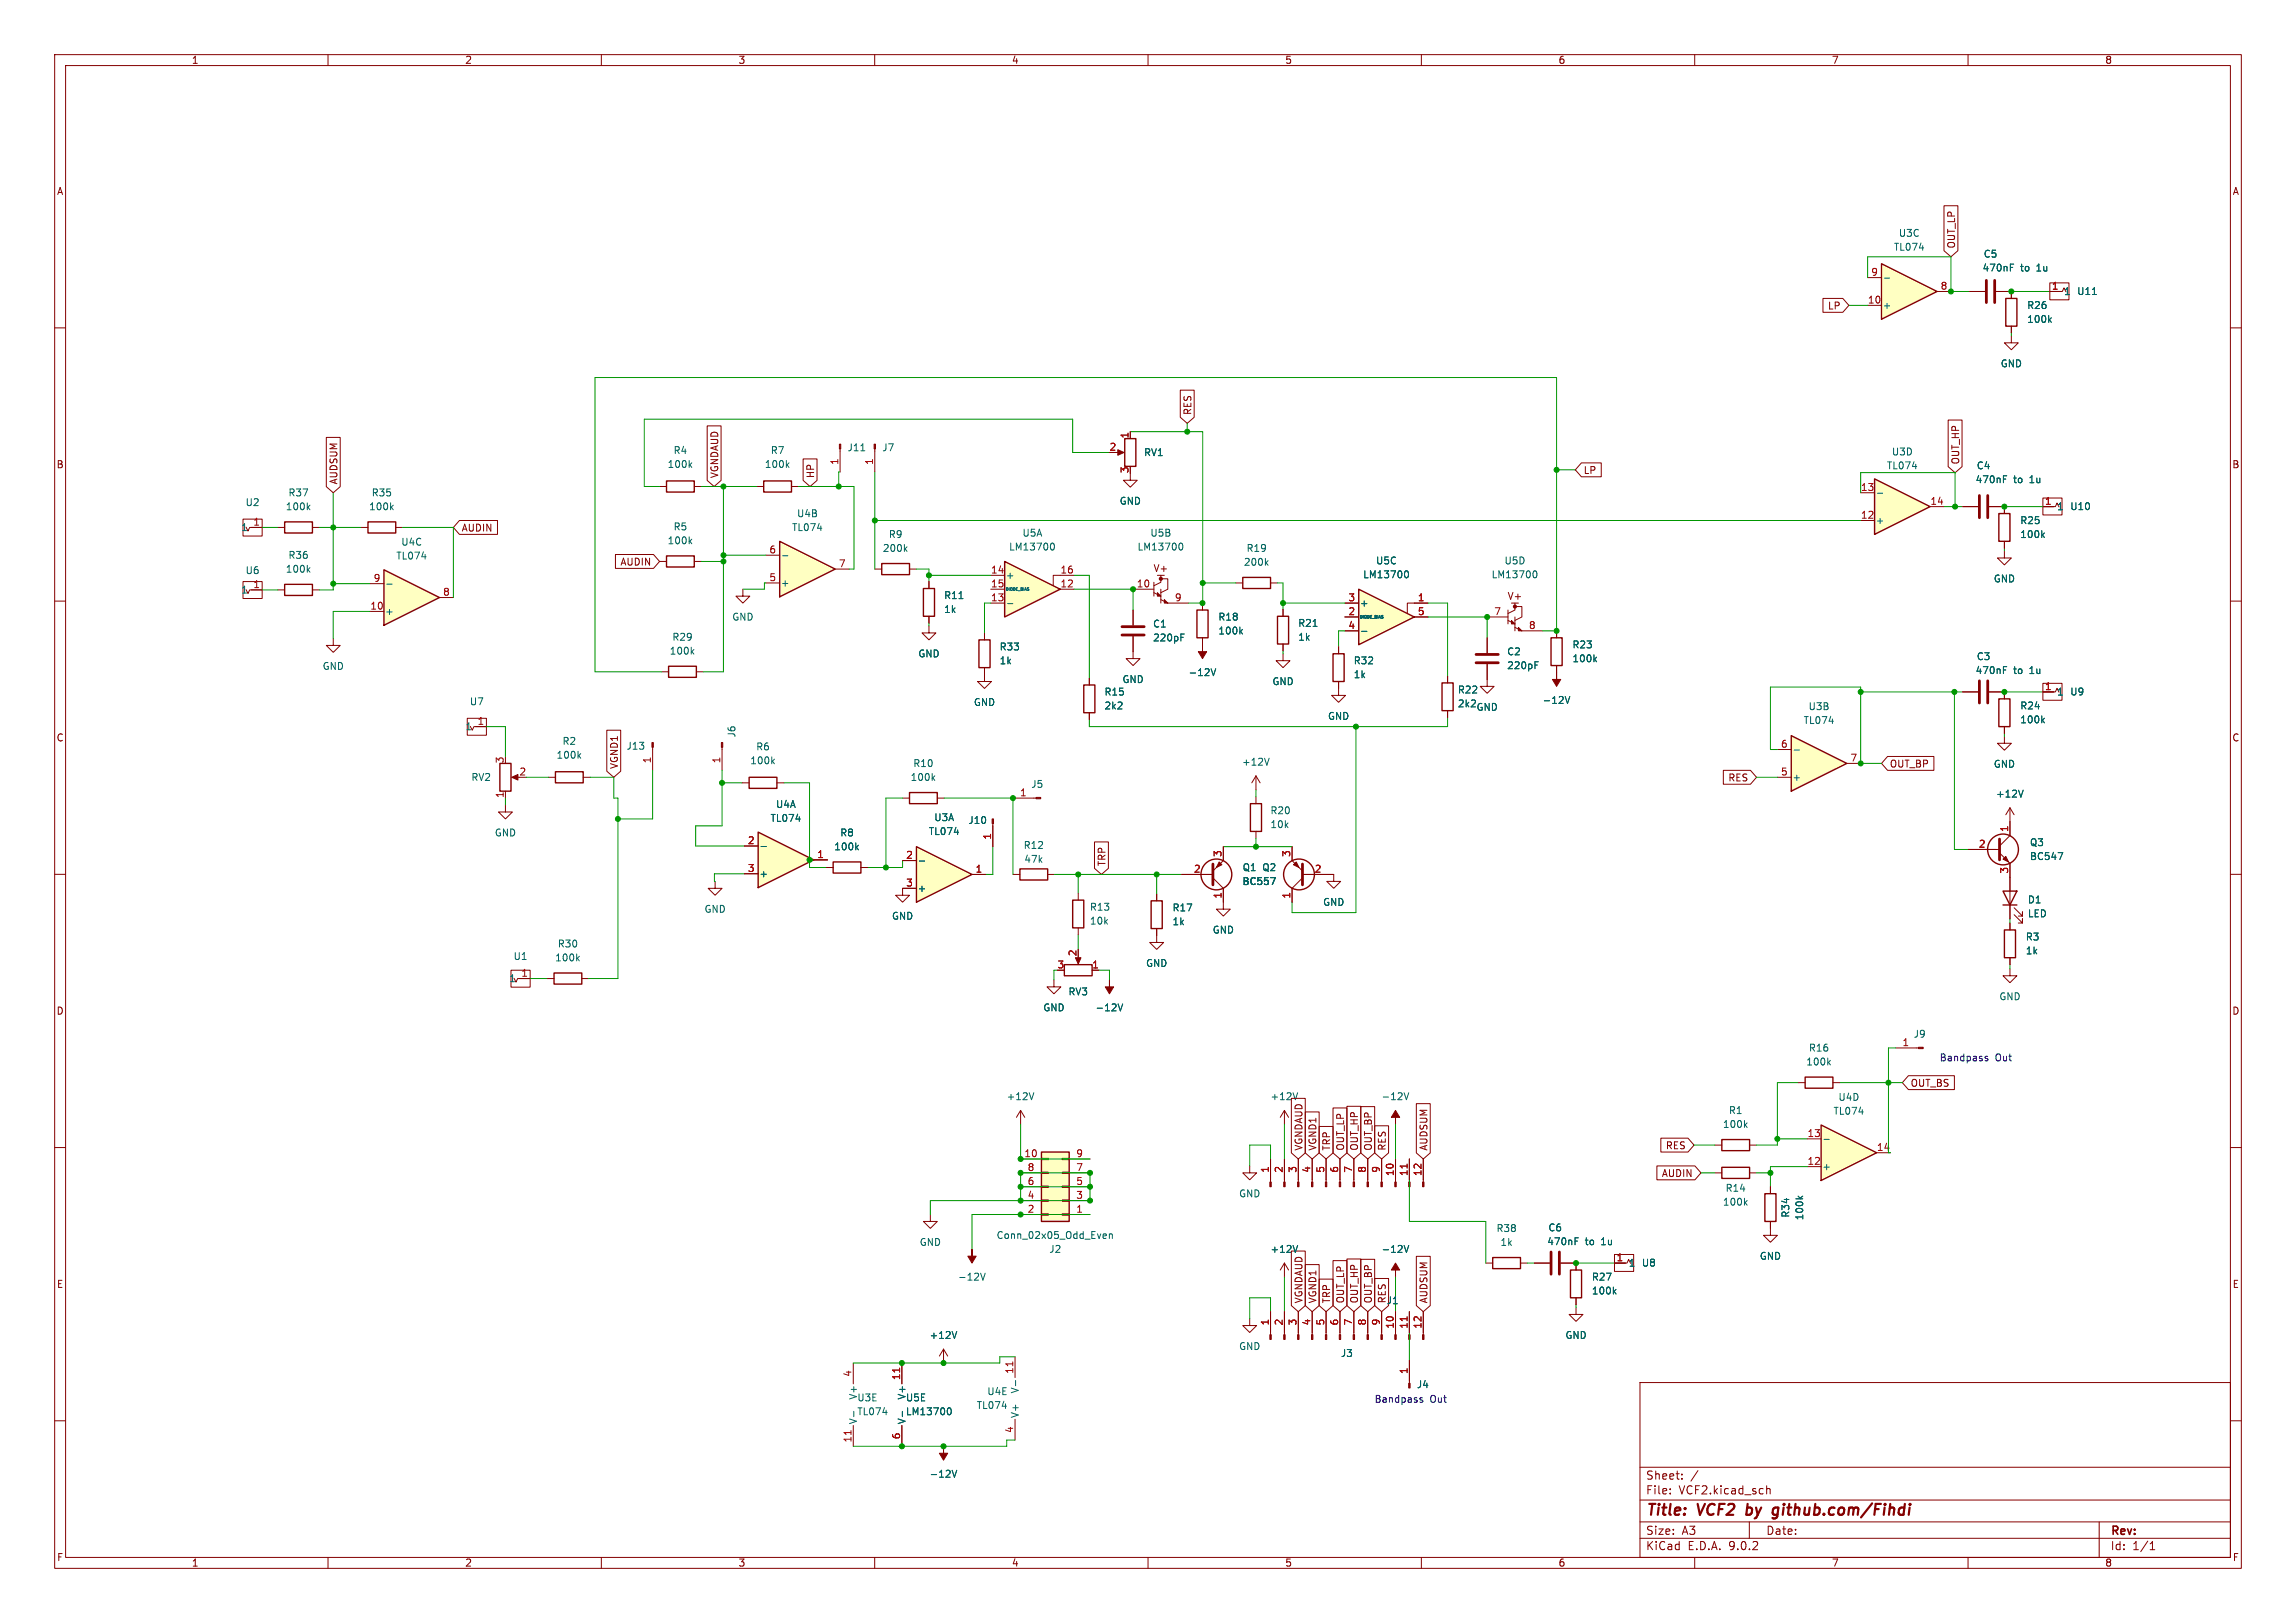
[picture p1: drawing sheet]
<svg xmlns="http://www.w3.org/2000/svg" width="420mm" height="297mm" viewBox="0 0 420 297" stroke-linecap="round" stroke-linejoin="round" font-family="sans-serif">
<defs><g id="words">
<g font-size="2.8" fill="#840000">
<text x="301" y="277.9">Title:</text>
<text x="310.6" y="277.9">VCF2</text>
<text x="320.3" y="277.9">by</text>
<text x="326" y="277.9">github.com/Fihdi</text>
</g>
<g font-size="2.1" fill="#840000">
<text x="301" y="273.7">File:</text>
<text x="301" y="271">Sheet:</text>
<text x="307.1" y="273.7">VCF2.kicad_sch</text>
<text x="301" y="281.1">Size:</text>
<text x="307.6" y="281.1">A3</text>
<text x="323" y="281.1">Date:</text>
<text x="386" y="281.3">Rev:</text>
<text x="301" y="283.9">KiCad</text>
<text x="308.7" y="283.9">E.D.A.</text>
<text x="316.3" y="283.9">9.0.2</text>
<text x="386" y="283.9">Id:</text>
<text x="390.1" y="283.9">1/1</text>
</g>
<g font-size="1.8" fill="#840000">
<text x="35" y="11.9">1</text>
<text x="85" y="11.9">2</text>
<text x="135" y="11.9">3</text>
<text x="185" y="11.9">4</text>
<text x="235" y="11.9">5</text>
<text x="285" y="11.9">6</text>
<text x="335" y="11.9">7</text>
<text x="385" y="11.9">8</text>
<text x="10.3" y="35.9">A</text>
<text x="408.3" y="35.9">A</text>
<text x="357.8" y="45.6" transform="rotate(-90 357.8 45.6)">OUT_LP</text>
<text x="334.3" y="56.8">LP</text>
<text x="218.1" y="76" transform="rotate(-90 218.1 76)">RES</text>
<text x="10.3" y="85.9">B</text>
<text x="61.9" y="88.7" transform="rotate(-90 61.9 88.7)">AUDSUM</text>
<text x="131.6" y="87.6" transform="rotate(-90 131.6 87.6)">VGNDAUD</text>
<text x="149.1" y="87.6" transform="rotate(-90 149.1 87.6)">HP</text>
<text x="289.6" y="86.9">LP</text>
<text x="358.6" y="85.1" transform="rotate(-90 358.6 85.1)">OUT_HP</text>
<text x="408.2" y="85.9">B</text>
<text x="84.4" y="97.5">AUDIN</text>
<text x="113.4" y="103.7">AUDIN</text>
<text x="210.9" y="104.9">V+</text>
<text x="275.7" y="110">V+</text>
<text x="10.3" y="135.9">C</text>
<text x="408.2" y="135.9">C</text>
<text x="113.2" y="140.8" transform="rotate(-90 113.2 140.8)">VGND1</text>
<text x="316" y="143.2">RES</text>
<text x="345.6" y="140.7">OUT_BP</text>
<text x="202.4" y="158.6" transform="rotate(-90 202.4 158.6)">TRP</text>
<text x="10.3" y="185.9">D</text>
<text x="408.2" y="185.9">D</text>
<text x="349.4" y="199.1">OUT_BS</text>
<text x="238.4" y="210.7" transform="rotate(-90 238.4 210.7)">VGNDAUD</text>
<text x="241" y="210.7" transform="rotate(-90 241 210.7)">VGND1</text>
<text x="243.5" y="210.7" transform="rotate(-90 243.5 210.7)">TRP</text>
<text x="246.1" y="210.7" transform="rotate(-90 246.1 210.7)">OUT_LP</text>
<text x="248.6" y="210.7" transform="rotate(-90 248.6 210.7)">OUT_HP</text>
<text x="251.1" y="210.7" transform="rotate(-90 251.1 210.7)">OUT_BP</text>
<text x="253.7" y="210.7" transform="rotate(-90 253.7 210.7)">RES</text>
<text x="261.3" y="210.7" transform="rotate(-90 261.3 210.7)">AUDSUM</text>
<text x="303.9" y="215.6">AUDIN</text>
<text x="304.6" y="210.5">RES</text>
<text x="10.3" y="235.9">E</text>
<text x="238.4" y="238.6" transform="rotate(-90 238.4 238.6)">VGNDAUD</text>
<text x="241" y="238.6" transform="rotate(-90 241 238.6)">VGND1</text>
<text x="243.5" y="238.6" transform="rotate(-90 243.5 238.6)">TRP</text>
<text x="246.1" y="238.6" transform="rotate(-90 246.1 238.6)">OUT_LP</text>
<text x="248.6" y="238.6" transform="rotate(-90 248.6 238.6)">OUT_HP</text>
<text x="251.1" y="238.6" transform="rotate(-90 251.1 238.6)">OUT_BP</text>
<text x="253.7" y="238.6" transform="rotate(-90 253.7 238.6)">RES</text>
<text x="261.3" y="238.6" transform="rotate(-90 261.3 238.6)">AUDSUM</text>
<text x="408.3" y="235.9">E</text>
<text x="10.3" y="285.9">F</text>
<text x="35" y="286.9">1</text>
<text x="85" y="286.9">2</text>
<text x="135" y="286.9">3</text>
<text x="185" y="286.9">4</text>
<text x="235" y="286.9">5</text>
<text x="285" y="286.9">6</text>
<text x="335" y="286.9">7</text>
<text x="385" y="286.9">8</text>
<text x="408.3" y="285.9">F</text>
</g>
<g font-size="1.8" fill="#006464">
<text x="346.3" y="46.1">TL074</text>
<text x="347.2" y="43.5">U3C</text>
<text x="362.8" y="47.3">C5</text>
<text x="362.6" y="49.9">470nF</text>
<text x="369.6" y="49.9">to</text>
<text x="372.6" y="49.9">1u</text>
<text x="344.3" y="56.7">+</text>
<text x="370.7" y="56.7">R26</text>
<text x="370.7" y="59.3">100k</text>
<text x="377.5" y="54.2">1</text>
<text x="379.9" y="54.2">U11</text>
<text x="365.9" y="67.4">GND</text>
<text x="123.1" y="83.3">R4</text>
<text x="140.9" y="83.3">R7</text>
<text x="154.9" y="82.8">J11</text>
<text x="161.3" y="82.8">J7</text>
<text x="209.2" y="83.7">RV1</text>
<text x="346" y="83.5">U3D</text>
<text x="122" y="85.8">100k</text>
<text x="139.8" y="85.8">100k</text>
<text x="345.1" y="86.1">TL074</text>
<text x="361.3" y="88.6">470nF</text>
<text x="361.5" y="86.1">C4</text>
<text x="368.3" y="88.6">to</text>
<text x="371.4" y="88.6">1u</text>
<text x="44.8" y="92.8">U2</text>
<text x="52.2" y="93.6">100k</text>
<text x="52.7" y="91">R37</text>
<text x="67.4" y="93.6">100k</text>
<text x="67.9" y="91">R35</text>
<text x="145.7" y="94.8">U4B</text>
<text x="204.7" y="92.6">GND</text>
<text x="376.2" y="93.6">1</text>
<text x="378.6" y="93.5">U10</text>
<text x="44" y="97.4">1</text>
<text x="73.3" y="100.1">U4C</text>
<text x="122" y="99.8">100k</text>
<text x="123.1" y="97.3">R5</text>
<text x="144.8" y="97.4">TL074</text>
<text x="161.4" y="101.2">200k</text>
<text x="162.5" y="98.7">R9</text>
<text x="184.5" y="100.9">LM13700</text>
<text x="186.9" y="98.4">U5A</text>
<text x="208" y="100.9">LM13700</text>
<text x="210.3" y="98.4">U5B</text>
<text x="227.9" y="101.2">R19</text>
<text x="343" y="96.1">+</text>
<text x="369.5" y="96.1">R25</text>
<text x="369.5" y="98.7">100k</text>
<text x="44.8" y="105.3">U6</text>
<text x="52.2" y="105">100k</text>
<text x="52.7" y="102.5">R36</text>
<text x="72.4" y="102.6">TL074</text>
<text x="142.7" y="107.5">+</text>
<text x="183.9" y="106.1">+</text>
<text x="227.4" y="103.7">200k</text>
<text x="249.3" y="106">LM13700</text>
<text x="251.6" y="103.5">U5C</text>
<text x="272.7" y="106">LM13700</text>
<text x="275.1" y="103.5">U5D</text>
<text x="364.6" y="106.8">GND</text>
<text x="44" y="108.8">1</text>
<text x="70.4" y="112.8">+</text>
<text x="133.9" y="113.8">GND</text>
<text x="172.6" y="109.8">R11</text>
<text x="172.6" y="112.4">1k</text>
<text x="222.8" y="113.8">R18</text>
<text x="248.7" y="111.2">+</text>
<text x="122.4" y="120">100k</text>
<text x="122.9" y="117.4">R29</text>
<text x="182.8" y="119.2">R33</text>
<text x="210.8" y="115">C1</text>
<text x="210.8" y="117.6">220pF</text>
<text x="222.8" y="116.3">100k</text>
<text x="237.4" y="114.9">R21</text>
<text x="237.4" y="117.4">1k</text>
<text x="287.5" y="118.8">R23</text>
<text x="58.9" y="122.8">GND</text>
<text x="167.9" y="120.5">GND</text>
<text x="182.8" y="121.8">1k</text>
<text x="205.2" y="125.2">GND</text>
<text x="217.3" y="123.9">-12V</text>
<text x="232.7" y="125.6">GND</text>
<text x="247.5" y="121.8">R32</text>
<text x="247.5" y="124.3">1k</text>
<text x="275.6" y="120.1">C2</text>
<text x="275.6" y="122.7">220pF</text>
<text x="287.5" y="121.4">100k</text>
<text x="361.3" y="123.5">470nF</text>
<text x="361.5" y="121">C3</text>
<text x="368.3" y="123.5">to</text>
<text x="371.4" y="123.5">1u</text>
<text x="85.9" y="129.3">U7</text>
<text x="178" y="129.4">GND</text>
<text x="201.9" y="130">2k2</text>
<text x="201.9" y="127.5">R15</text>
<text x="242.8" y="131.9">GND</text>
<text x="266.6" y="129.6">2k2</text>
<text x="266.6" y="127.1">R22</text>
<text x="270" y="130.3">GND</text>
<text x="282.1" y="129">-12V</text>
<text x="330.7" y="130.1">U3B</text>
<text x="369.5" y="130">R24</text>
<text x="376.2" y="127.5">1</text>
<text x="378.6" y="127.5">U9</text>
<text x="85.1" y="133.8">1</text>
<text x="102.8" y="136.5">R2</text>
<text x="114.5" y="137.4">J13</text>
<text x="134.7" y="135" transform="rotate(-90 134.7 135)">J6</text>
<text x="138.2" y="137.5">R6</text>
<text x="329.8" y="132.7">TL074</text>
<text x="369.5" y="132.6">100k</text>
<text x="86.1" y="143.1">RV2</text>
<text x="101.7" y="139">100k</text>
<text x="137.1" y="140.1">100k</text>
<text x="166.5" y="143.1">100k</text>
<text x="167" y="140.6">R10</text>
<text x="227.1" y="140.3">+12V</text>
<text x="327.8" y="143.1">+</text>
<text x="364.6" y="140.7">GND</text>
<text x="141.8" y="148.1">U4A</text>
<text x="188.5" y="144.4">J5</text>
<text x="232.3" y="149.2">R20</text>
<text x="365" y="146.2">+12V</text>
<text x="90.4" y="153.3">GND</text>
<text x="140.9" y="150.6">TL074</text>
<text x="152.5" y="155.8">100k</text>
<text x="153.6" y="153.3">R8</text>
<text x="169.8" y="153">TL074</text>
<text x="170.8" y="150.5">U3A</text>
<text x="177" y="151">J10</text>
<text x="187.2" y="155.5">R12</text>
<text x="232.3" y="151.7">10k</text>
<text x="371.2" y="155">Q3</text>
<text x="138.8" y="160.8">+</text>
<text x="187.3" y="158.1">47k</text>
<text x="227.2" y="159.6">Q1 Q2</text>
<text x="371.2" y="157.6">BC547</text>
<text x="128.8" y="167.2">GND</text>
<text x="167.8" y="163.4">+</text>
<text x="199.3" y="166.9">R13</text>
<text x="214.4" y="167">R17</text>
<text x="227.2" y="162.2">BC557</text>
<text x="241.9" y="166">GND</text>
<text x="370.8" y="165.5">D1</text>
<text x="101.9" y="173.6">R30</text>
<text x="163.1" y="168.5">GND</text>
<text x="199.3" y="169.4">10k</text>
<text x="214.4" y="169.5">1k</text>
<text x="221.7" y="171">GND</text>
<text x="370.5" y="172.3">R3</text>
<text x="370.8" y="168.1">LED</text>
<text x="93.1" y="179.9">1</text>
<text x="93.9" y="175.9">U1</text>
<text x="101.5" y="176.1">100k</text>
<text x="209.5" y="177.1">GND</text>
<text x="370.5" y="174.8">1k</text>
<text x="190.7" y="185.3">GND</text>
<text x="195.3" y="182.3">RV3</text>
<text x="200.3" y="185.3">-12V</text>
<text x="365.6" y="183.2">GND</text>
<text x="350" y="190.1">J9</text>
<text x="330.3" y="195.2">100k</text>
<text x="330.8" y="192.6">R16</text>
<text x="184" y="201.5">+12V</text>
<text x="232.3" y="201.5">+12V</text>
<text x="252.6" y="201.5">-12V</text>
<text x="336.2" y="201.7">U4D</text>
<text x="315.1" y="206.6">100k</text>
<text x="316.2" y="204.1">R1</text>
<text x="335.3" y="204.2">TL074</text>
<text x="333.2" y="214.4">+</text>
<text x="226.6" y="219.3">GND</text>
<text x="315.1" y="220.8">100k</text>
<text x="315.6" y="218.3">R14</text>
<text x="182.2" y="226.9">Conn_02x05_Odd_Even</text>
<text x="273.6" y="225.7">R38</text>
<text x="283.1" y="225.5">C6</text>
<text x="327.5" y="222.9" transform="rotate(-90 327.5 222.9)">R34</text>
<text x="330" y="223.4" transform="rotate(-90 330 223.4)">100k</text>
<text x="168.1" y="228.2">GND</text>
<text x="191.8" y="229.5">J2</text>
<text x="232.3" y="229.5">+12V</text>
<text x="252.6" y="229.5">-12V</text>
<text x="274.4" y="228.2">1k</text>
<text x="282.9" y="228.1">470nF</text>
<text x="290" y="228.1">to</text>
<text x="293" y="228.1">1u</text>
<text x="297.8" y="232">1</text>
<text x="300.2" y="232">U8</text>
<text x="321.8" y="230.7">GND</text>
<text x="175.2" y="234.5">-12V</text>
<text x="253.6" y="238.9">J1</text>
<text x="291.1" y="234.5">R27</text>
<text x="291.1" y="237.1">100k</text>
<text x="170" y="245.2">+12V</text>
<text x="286.3" y="245.2">GND</text>
<text x="226.6" y="247.2">GND</text>
<text x="245.2" y="248.5">J3</text>
<text x="156.7" y="256.6">U3E</text>
<text x="156.9" y="256.2" transform="rotate(-90 156.9 256.2)">V+</text>
<text x="165.6" y="256.6">U5E</text>
<text x="165.8" y="256.2" transform="rotate(-90 165.8 256.2)">V+</text>
<text x="180.5" y="255.5">U4E</text>
<text x="186.5" y="255.1" transform="rotate(-90 186.5 255.1)">V-</text>
<text x="259.1" y="254.2">J4</text>
<text x="156.7" y="259.2">TL074</text>
<text x="156.9" y="260.7" transform="rotate(-90 156.9 260.7)">V-</text>
<text x="165.6" y="259.2">LM13700</text>
<text x="165.8" y="260.7" transform="rotate(-90 165.8 260.7)">V-</text>
<text x="178.6" y="258">TL074</text>
<text x="186.5" y="259.6" transform="rotate(-90 186.5 259.6)">V+</text>
<text x="170" y="270.6">-12V</text>
</g>
<g font-size="1.8" fill="#a90000">
<text x="342.2" y="50.5">9</text>
<text x="354.9" y="53.1">8</text>
<text x="375.2" y="53.1">1</text>
<text x="341.6" y="55.6">10</text>
<text x="202.9" y="82.5">2</text>
<text x="206.5" y="80.3" transform="rotate(-90 206.5 80.3)">1</text>
<text x="153.4" y="85.2" transform="rotate(-90 153.4 85.2)">1</text>
<text x="159.8" y="85.2" transform="rotate(-90 159.8 85.2)">1</text>
<text x="206.5" y="86.7" transform="rotate(-90 206.5 86.7)">3</text>
<text x="340.3" y="89.9">13</text>
<text x="340.3" y="95">12</text>
<text x="353" y="92.5">14</text>
<text x="374" y="92.5">1</text>
<text x="46.2" y="96.3">1</text>
<text x="140.6" y="101.3">6</text>
<text x="46.2" y="107.7">1</text>
<text x="68.3" y="106.6">9</text>
<text x="140.6" y="106.4">5</text>
<text x="153.3" y="103.9">7</text>
<text x="181.2" y="107.6">15</text>
<text x="181.2" y="105">14</text>
<text x="193.9" y="107.6">12</text>
<text x="193.9" y="105">16</text>
<text x="207.9" y="107.6">10</text>
<text x="67.6" y="111.6">10</text>
<text x="81" y="109.1">8</text>
<text x="181.2" y="110.1">13</text>
<text x="214.8" y="110.1">9</text>
<text x="246.6" y="112.6">2</text>
<text x="246.6" y="110.1">3</text>
<text x="259.3" y="112.6">5</text>
<text x="259.3" y="110.1">1</text>
<text x="273.2" y="112.6">7</text>
<text x="246.6" y="115.2">4</text>
<text x="279.6" y="115.2">8</text>
<text x="374" y="126.4">1</text>
<text x="87.3" y="132.7">1</text>
<text x="325.7" y="136.9">6</text>
<text x="92.2" y="139.8" transform="rotate(-90 92.2 139.8)">3</text>
<text x="94.9" y="142">2</text>
<text x="119.1" y="139.8" transform="rotate(-90 119.1 139.8)">1</text>
<text x="131.8" y="139.8" transform="rotate(-90 131.8 139.8)">1</text>
<text x="325.7" y="142">5</text>
<text x="338.4" y="139.4">7</text>
<text x="92.2" y="146.1" transform="rotate(-90 92.2 146.1)">1</text>
<text x="186.5" y="145.8">1</text>
<text x="136.7" y="154.6">2</text>
<text x="181.4" y="153.7" transform="rotate(-90 181.4 153.7)">1</text>
<text x="361.9" y="155.2">2</text>
<text x="367.4" y="152.3" transform="rotate(-90 367.4 152.3)">1</text>
<text x="136.7" y="159.6">3</text>
<text x="149.4" y="157.1">1</text>
<text x="165.7" y="157.2">2</text>
<text x="178.4" y="159.8">1</text>
<text x="218.3" y="159.8">2</text>
<text x="223.5" y="156.9" transform="rotate(-90 223.5 156.9)">3</text>
<text x="236.1" y="156.9" transform="rotate(-90 236.1 156.9)">3</text>
<text x="240.4" y="159.8">2</text>
<text x="367.4" y="160" transform="rotate(-90 367.4 160)">3</text>
<text x="165.7" y="162.3">3</text>
<text x="223.5" y="164.5" transform="rotate(-90 223.5 164.5)">1</text>
<text x="236.1" y="164.5" transform="rotate(-90 236.1 164.5)">1</text>
<text x="95.3" y="178.8">1</text>
<text x="193.3" y="177.3">3</text>
<text x="197" y="175.1" transform="rotate(-90 197 175.1)">2</text>
<text x="199.7" y="177.3">1</text>
<text x="347.9" y="191.5">1</text>
<text x="330.5" y="208.2">13</text>
<text x="187.3" y="211.8">10</text>
<text x="187.9" y="214.4">8</text>
<text x="196.8" y="214.4">7</text>
<text x="196.8" y="211.8">9</text>
<text x="232.2" y="214.7" transform="rotate(-90 232.2 214.7)">1</text>
<text x="234.7" y="214.7" transform="rotate(-90 234.7 214.7)">2</text>
<text x="237.2" y="214.7" transform="rotate(-90 237.2 214.7)">3</text>
<text x="239.8" y="214.7" transform="rotate(-90 239.8 214.7)">4</text>
<text x="242.3" y="214.7" transform="rotate(-90 242.3 214.7)">5</text>
<text x="244.9" y="214.7" transform="rotate(-90 244.9 214.7)">6</text>
<text x="247.4" y="214.7" transform="rotate(-90 247.4 214.7)">7</text>
<text x="249.9" y="214.7" transform="rotate(-90 249.9 214.7)">8</text>
<text x="252.5" y="214.7" transform="rotate(-90 252.5 214.7)">9</text>
<text x="255" y="215.3" transform="rotate(-90 255 215.3)">10</text>
<text x="257.6" y="215.3" transform="rotate(-90 257.6 215.3)">11</text>
<text x="260.1" y="215.3" transform="rotate(-90 260.1 215.3)">12</text>
<text x="330.5" y="213.2">12</text>
<text x="343.2" y="210.7">14</text>
<text x="187.9" y="222">2</text>
<text x="187.9" y="219.5">4</text>
<text x="187.9" y="216.9">6</text>
<text x="196.8" y="222">1</text>
<text x="196.8" y="219.5">3</text>
<text x="196.8" y="216.9">5</text>
<text x="295.6" y="230.9">1</text>
<text x="232.2" y="242.6" transform="rotate(-90 232.2 242.6)">1</text>
<text x="234.7" y="242.6" transform="rotate(-90 234.7 242.6)">2</text>
<text x="237.2" y="242.6" transform="rotate(-90 237.2 242.6)">3</text>
<text x="239.8" y="242.6" transform="rotate(-90 239.8 242.6)">4</text>
<text x="242.3" y="242.6" transform="rotate(-90 242.3 242.6)">5</text>
<text x="244.9" y="242.6" transform="rotate(-90 244.9 242.6)">6</text>
<text x="247.4" y="242.6" transform="rotate(-90 247.4 242.6)">7</text>
<text x="249.9" y="242.6" transform="rotate(-90 249.9 242.6)">8</text>
<text x="252.5" y="242.6" transform="rotate(-90 252.5 242.6)">9</text>
<text x="255" y="243.2" transform="rotate(-90 255 243.2)">10</text>
<text x="257.6" y="243.2" transform="rotate(-90 257.6 243.2)">11</text>
<text x="260.1" y="243.2" transform="rotate(-90 260.1 243.2)">12</text>
<text x="185.4" y="251.5" transform="rotate(-90 185.4 251.5)">11</text>
<text x="257.6" y="251.5" transform="rotate(-90 257.6 251.5)">1</text>
<text x="155.8" y="252" transform="rotate(-90 155.8 252)">4</text>
<text x="164.7" y="252.6" transform="rotate(-90 164.7 252.6)">11</text>
<text x="164.7" y="263.5" transform="rotate(-90 164.7 263.5)">6</text>
<text x="185.4" y="262.3" transform="rotate(-90 185.4 262.3)">4</text>
<text x="155.8" y="264.1" transform="rotate(-90 155.8 264.1)">11</text>
</g>
<g font-size="1.8" fill="#0000c2">
<text x="354.7" y="194.4">Bandpass</text>
<text x="365" y="194.4">Out</text>
<text x="251.3" y="256.9">Bandpass</text>
<text x="261.6" y="256.9">Out</text>
</g>
<g font-size=".7" fill="#006464">
<text x="183.9" y="108.3">DIODE_BIAS</text>
<text x="248.7" y="113.4">DIODE_BIAS</text>
</g>
</g></defs>
<g fill="none" stroke="#840000" stroke-width=".18">
<path d="M10 10h400v277h-400zM12 12h396v273h-396zM60 10v2M110 10v2M160 10v2M210 10v2M260 10v2M310 10v2M360 10v2M10 60h2M408 60h2M10 110h2"/>
<path d="M408 110h2M10 160h2M408 160h2M10 210h2M408 210h2M300 253h108v32h-108zM10 260h2M300 278.5h108M300 274.5h108M300 268.5h108M305.5 273.2v.2M305.5 272.5v.1"/>
<path d="M307.7 270.5v.2M307.7 269.8v.1M310.6 269.1l-1.3 1.9M320 278.5v3M323.2 271.9v1.5M323.2 272.5l.2-.1 .3 .1 .1 .9M384 278.5v6.5M408 260h2M60 285v2M110 285v2M160 285v2M210 285v2"/>
<path d="M260 285v2M300 281.5h108M310 285v2M360 285v2M393.3 283.6h.9M393.3 282.5l.4-.4v1.5"/>
</g>
<path d="M319.4 277.1l.2 .1M319.7 275.2l-.3 2M324.7 275.9h.4M325.1 277.5l-.4 .4M325.2 277.1l-.6 .1" fill="none" stroke="#840000" stroke-width=".4"/>
<path d="M70.2 104.3l10.2 5-10.2 5.1z" fill="#ffffc2"/>
<path d="M70.2 104.3l10.2 5-10.2 5.1zM186.6 159h5v2h-5z" fill="none" stroke="#840000" stroke-width=".25"/>
<g fill="none" stroke="#840000" stroke-width=".18">
<path d="M206.8 86.6v1.3h1.2l-1.2 1.3-1.3-1.3h1.3M67.7 111.9h2.5M67.7 106.8h2.5M80.4 109.3h2.5M185.3 146.1h4.2M93.5 177.5h3.5v3.1h-3.5zM94 179l.4 .7 .3-.6h2.2M95 179.1h2M185.3 160h1.3M191.6 160h1.3M170.2 222.2v1.3h1.2l-1.2 1.3-1.3-1.3h1.3M172.6 246.9l-.8 1.3"/>
<path d="M172.6 246.9l.8 1.3M172.6 246.9v2.5M185.7 248.3v3.8M185.7 259.7v3.8"/>
</g>
<path d="M70.8 106.9h.9M175 243.7l-.4 1.2M185.8 252.6v1" fill="none" stroke="#006464" stroke-width=".18"/>
<path d="M185.3 249.2v.7" fill="none" stroke="#a90000" stroke-width=".18"/>
<path d="M189.5 145.9h.9v.3h-.9z" fill="#840000" stroke="#840000" stroke-width=".18"/>
<path d="M142.6 99.1l10.2 5-10.2 5.1z" fill="#ffffc2"/>
<path d="M67.3 95.5h5.1v2h-5.1zM142.6 99.1l10.2 5-10.2 5.1zM161.3 103.1h5.1v2.1h-5.1zM152.4 157.7h5.1v2.1h-5.1zM228.7 147.1h2.1v5h-2.1zM101.3 178.1h5.1v2h-5.1z" fill="none" stroke="#840000" stroke-width=".25"/>
<g fill="none" stroke="#840000" stroke-width=".18">
<path d="M66 96.5h1.3M72.4 96.5h1.3M140.1 106.7h2.5M140.1 101.6h2.5M152.8 104.1h2.5M160 104.1h1.3M166.4 104.1h1.2M151.1 158.8h1.3M157.5 158.8h1.2M181.6 150.7v4.2M229.7 142l-.7 1.3M229.7 142l.8 1.3"/>
<path d="M229.7 142v2.5M229.7 145.8v1.3M229.7 152.1v1.3M100.1 179.1h1.2M106.4 179.1h1.3M130.8 161.3v1.3h1.3l-1.3 1.2-1.3-1.2h1.3"/>
</g>
<path d="M71.6 92.8l.3 .5M71.9 92.4l-.4 .5M143.2 101.7h.9M165.6 100.4l.3 .5M165.9 100.1l-.5 .4M232.2 138.8l-.5 1.2M156.7 155l.3 .5M157 154.7l-.5 .5M105.6 175.4l.4 .4M106 175l-.5 .5" fill="none" stroke="#006464" stroke-width=".18"/>
<path d="M181.5 149.9h.2v.8h-.2z" fill="#840000" stroke="#840000" stroke-width=".18"/>
<path d="M167.6 154.9l10.2 5.1-10.2 5.1z" fill="#ffffc2"/>
<path d="M198.2 125.3h2.1v5.1h-2.1zM167.6 154.9l10.2 5.1-10.2 5.1z" fill="none" stroke="#840000" stroke-width=".25"/>
<path d="M180.1 123.4v1.3h1.3l-1.3 1.3-1.3-1.3h1.3M199.3 124.1v1.2M199.3 130.4v1.3M165.1 157.5h2.5M165.1 162.6h2.5M177.8 160h2.5" fill="none" stroke="#840000" stroke-width=".18"/>
<path d="M168.2 157.6h.9" fill="none" stroke="#006464" stroke-width=".18"/>
<path d="M183.8 102.7l10.1 5.1-10.1 5.1z" fill="#ffffc2"/>
<g fill="none" stroke="#840000" stroke-width=".18">
<path d="M120.6 89h1.3M127 89h1.3M120.6 102.7h1.3M127 102.7h1.3M180.1 115.8v1.3M181.2 110.4h2.6M181.2 107.8h2.6M181.2 105.3h2.6M193.9 107.8h2.6M196.5 105.3h-3.8v1.9M207.3 119.3v1.2h1.2l-1.2 1.3-1.3-1.3h1.3M180.1 122.2v1.2"/>
<path d="M165.1 146.1h1.3M171.4 146.1h1.3M165.1 162.6v1.2h1.3l-1.3 1.3-1.3-1.3h1.3"/>
</g>
<path d="M121.9 88h5.1v2h-5.1zM121.9 101.7h5.1v2.1h-5.1zM179.1 117.1h2v5.1h-2zM183.8 102.7l10.1 5.1-10.1 5.1zM166.4 145h5v2.1h-5z" fill="none" stroke="#840000" stroke-width=".25"/>
<path d="M126.2 99l.3 .5M126.2 85.1l.3 .4M126.5 98.7l-.4 .4M126.5 84.7l-.4 .5M192.3 99.4h.1a.68 .68 0 0 1 .5 .6 .68 .68 0 0 1-.5 .7l-.1-.1M184.3 110.5h1M170.6 142.3l.4 .5M171 142l-.5 .5" fill="none" stroke="#006464" stroke-width=".18"/>
<path d="M327.7 134.6l10.1 5.1-10.1 5.1z" fill="#ffffc2"/>
<g fill="none" stroke="#840000" stroke-width=".25">
<path d="M52.1 95.5h5v2h-5zM139.7 88h5.1v2h-5.1zM205.7 80.3h2.1v5h-2.1zM168.9 107.7h2v5.1h-2zM122.3 121.9h5.1v2.1h-5.1zM327.7 134.6l10.1 5.1-10.1 5.1zM365.6 127.9h2.1v5.1h-2.1zM101.6 141.2h5.1v2.1h-5.1zM137 142.2h5.1v2.1h-5.1zM194.7 176.5h5.1v2.1h-5.1zM196.2 164.7h2v5.1h-2z"/>
<circle cx="366.4" cy="155.4" r="2.82"/>
</g>
<g fill="none" stroke="#840000" stroke-width=".18">
<path d="M206.8 79v1.3M44.4 95h3.6v3.1h-3.6zM45 96.5l.4 .7 .3-.7h2.2M46 96.5h2M50.8 96.5h1.3M57.1 96.5h1.3M138.4 89h1.3M144.8 89h1.2M153.7 82.1v4.3M160 82.1v4.3M204.2 82.8h1M61 116.8v1.3h1.2l-1.2 1.3-1.3-1.3h1.3"/>
<path d="M135.9 107.8v1.3h1.3l-1.3 1.3-1.3-1.3h1.3M169.9 114.6v1.2h1.3l-1.3 1.3-1.2-1.3h1.2M169.9 106.4v1.3M169.9 112.8v1.2M207.3 107.8h3.8M211.1 106.6v2.5M211.1 108.5l1.2 .6M212.3 105.3v1.3l-1.2 .6M212.3 105.9h1.3v1.9l-1.3 .7M212.3 107.8v2.6M212.3 109.7l1.3 .7h3.8M366.6 100.8v1.3h1.3l-1.3 1.3-1.2-1.3h1.2"/>
<path d="M85.5 131.4h3.5v3.1h-3.5zM86 132.9l.4 .7 .3-.6h2.2M87 133h2M121 122.9h1.3M127.4 122.9h1.3M325.1 137.2h2.6M337.8 139.7h2.6M359 126.6h2.8M363.9 126.6h2.7v1.3M366.6 134.7v1.3h1.3l-1.3 1.3-1.2-1.3h1.2M366.6 133v1.2M373.7 125h3.5v3.1h-3.5z"/>
<path d="M373.7 126.6h2M373.7 126.6h2.3l.3-.6 .3 .7M92.5 147.3v1.3h1.2l-1.2 1.3-1.3-1.3h1.3M100.3 142.2h1.3M106.7 142.2h1.2M135.8 143.3h1.2M142.1 143.3h1.3M325.1 142.2h2.6M360 155.4h5.8M365.8 156.1l1.9 1.9v2.5M367.7 150.4v2.5l-1.9 1.9M192.8 179.3v1.3h1.3l-1.3 1.3-1.3-1.3h1.3"/>
<path d="M197.2 163.4v1.3M197.2 169.8v1.3M197.2 175v1M199.8 177.5h1.2M156.1 249.4v3.8M165 249.4v3.8M156.1 260.9v3.8M165 260.9v3.8"/>
</g>
<g fill="none" stroke="#006464" stroke-width=".18">
<path d="M56.3 92.8l.4 .5M56.7 92.4l-.5 .5M144 85.1l.3 .4M144.3 84.7l-.5 .5M157.5 82.5h.7M215.8 99.4h.1a.68 .68 0 0 1 .5 .6 .68 .68 0 0 1-.5 .7l-.1-.1M126.6 119.2l.3 .5M126.9 118.9l-.5 .4M175.4 109.5h.8M105.9 138.3l.3 .5M106.2 137.9l-.5 .5M141.3 139.3l.4 .5"/>
<path d="M141.7 138.9l-.5 .5M328.2 137.3h1M366.5 122.6h.4M366.5 122h.6M373.6 131.8l.4 .5M374 131.4l-.5 .5M376.5 156h.8l-.5 1.3M204.5 183.7l.4 1.3 .5-1.3M165.1 258.3v.9M173.5 257.7l.1-.1a.68 .68 0 0 1 .4 .7 .68 .68 0 0 1-.4 .6l-.1-.1"/>
</g>
<path d="M362.1 124.6v4.1M363.6 124.6v4.1M365.8 153.5v3.9" fill="none" stroke="#840000" stroke-width=".51"/>
<circle cx="212.3" cy="105.9" r=".25" fill="#840000" stroke="#840000" stroke-width=".25"/>
<g fill="#840000" stroke="#840000" stroke-width=".18">
<path d="M211.7 108.5l.6 .6h-.6z"/>
<path d="M213 109.7l.6 .7h-.6z"/>
<path d="M202.9 179.3v1.3h.8l-.8 1.3-.7-1.3h.7z"/>
<path d="M196.7 175.3h1l-.5 1.1z"/>
<path d="M153.5 81.3h.3v.8h-.3z"/>
<path d="M159.9 81.3h.2v.8h-.2z"/>
<path d="M366.4 157.2l.5-.5 .5 1z"/>
<path d="M204.5 82.3l1.1 .5-1.1 .5z"/>
</g>
<path d="M164.6 250.4v.7M155.7 261.8v.7" fill="none" stroke="#a90000" stroke-width=".18"/>
<path d="M190.5 210.8h5.1v12.7h-5.1z" fill="#ffffc2"/>
<path d="M52.1 106.9h5v2.1h-5zM190.5 210.8h5.1v12.7h-5.1z" fill="none" stroke="#840000" stroke-width=".25"/>
<g fill="none" stroke="#840000" stroke-width=".18">
<path d="M44.4 106.4h3.6v3.1h-3.6zM45 107.9l.4 .7 .3-.6h2.2M46 108h2M50.8 108h1.3M57.1 108h1.3M119.4 136.8v4.2M132.1 136.8v4.2M186.7 219.7h3.8M186.7 217.2h3.8M186.7 214.6h3.8M186.7 212.1h3.8M186.7 203.2l-.8 1.3"/>
<path d="M186.7 203.2l.8 1.3M186.7 203.2v2.5M190.5 219.6h1.3v.2h-1.3zM190.5 217h1.3v.3h-1.3zM190.5 214.5h1.3v.3h-1.3zM190.5 212h1.3v.2h-1.3zM194.3 219.6h1.3v.2h-1.3zM194.3 217h1.3v.3h-1.3zM194.3 214.5h1.3v.3h-1.3zM194.3 212h1.3v.2h-1.3zM195.6 219.7h3.8M195.6 217.2h3.8"/>
<path d="M195.6 214.6h3.8M195.6 212.1h3.8M186.7 222.2h3.8M190.5 222.1h1.3v.3h-1.3zM194.3 222.1h1.3v.3h-1.3zM195.6 222.2h3.8"/>
</g>
<path d="M56.3 104.2l.4 .5M56.7 103.9l-.5 .5M189.1 200l-.4 1.2M202 225.8l.3 .1 .1 .2-.6 .1M202.3 226.6h-.3M202.9 225.9l.2-.1 .3 .1 .1 .7M202.9 225.8v.8M174.2 269.1l.4 1.2 .4-1.2" fill="none" stroke="#006464" stroke-width=".18"/>
<g fill="#840000" stroke="#840000" stroke-width=".18">
<path d="M119.3 135.9h.2v.9h-.2z"/>
<path d="M172.6 264.7v1.2h.8l-.8 1.3-.8-1.3h.8z"/>
<path d="M132 135.9h.2v.9h-.2z"/>
</g>
<path d="M138.7 152.3l10.1 5.1-10.1 5z" fill="#ffffc2"/>
<path d="M91.4 139.7h2.1v5.1h-2.1zM138.7 152.3l10.1 5.1-10.1 5z" fill="none" stroke="#840000" stroke-width=".25"/>
<path d="M92.5 144.8v1.3M94 142.2h1M136.1 159.9h2.6M136.1 154.8h2.6M148.8 157.4h2.6" fill="none" stroke="#840000" stroke-width=".18"/>
<path d="M139.2 154.9h1M179.4 233l.4 1.3 .4-1.3" fill="none" stroke="#006464" stroke-width=".18"/>
<g fill="#840000" stroke="#840000" stroke-width=".18">
<path d="M93.6 142.2l1.1-.5v1z"/>
<path d="M177.8 228.6v1.3h.8l-.8 1.2-.8-1.2h.8z"/>
</g>
<path d="M248.5 107.8l10.2 5.1-10.2 5.1z" fill="#ffffc2"/>
<g fill="none" stroke="#840000" stroke-width=".18">
<path d="M207.3 111.6v2.8M207.3 116.5v2.8M220 110.4v1.2M220 116.7v1.3M226.1 106.7h1.2M232.4 106.7h1.3M234.7 111.5v1.3M234.7 117.9v1.2M246 115.4h2.5M246 112.9h2.5M246 110.4h2.5M258.7 112.9h2.5"/>
<path d="M261.2 110.4h-3.8v1.9M272 112.9h3.8M275.8 111.6v2.6M275.8 113.5l1.3 .7M277.1 110.4v1.2l-1.3 .7M277.1 111h1.3v1.9l-1.3 .6M277.1 114.8l1.3 .6h3.8M277.1 112.9v2.5M284.7 115.4v1.3M284.7 121.8v1.3M367.7 147.8v2.6M367.7 147.8l-.8 1.3"/>
<path d="M367.7 147.8l.7 1.3M367.7 160.5v7.6M368.4 167.4l1.6 1.5v-.8v.8h-.8M368.4 166.1l1.6 1.5v-.7v.7h-.8M328.9 198.1h1.3M335.3 198.1h1.2M228.6 213.4v1.2h1.3l-1.3 1.3-1.3-1.3h1.3M232.4 212.1v4.2M234.9 212.1v4.2M237.5 212.1v4.2M240 212.1v4.2M242.6 212.1v4.2"/>
<path d="M245.1 212.1v4.2M247.6 212.1v4.2M250.2 212.1v4.2M252.7 212.1v4.2M255.3 212.1v4.2M257.8 212.1v4.2M260.3 212.1v4.2M313.7 209.6h1.3M313.7 214.6h1.3M320 209.6h1.3M320 214.6h1.3M323.8 217.2v1.2"/>
<path d="M234.9 231.1v2.6M234.9 231.1l-.7 1.3M234.9 231.1l.8 1.3M271.8 231.1h1.2M278.1 231.1h1.3M280.7 231.1h2.8M285.5 231.1h2.8v1.3M288.3 239.3v1.2h1.3l-1.3 1.3-1.3-1.3h1.3M288.3 237.5v1.3M295.3 229.6h3.5v3.1h-3.5zM295.3 231.1h2M295.4 231.1h2.2l.3-.6 .4 .7"/>
<path d="M323.8 223.5v2.6h1.3l-1.3 1.2-1.2-1.2h1.2M228.6 241.3v1.3h1.3l-1.3 1.2-1.3-1.2h1.3M232.4 240v4.2M234.9 240v4.2M237.5 240v4.2M240 240v4.2M242.6 240v4.2M245.1 240v4.2M247.6 240v4.2M250.2 240v4.2M252.7 240v4.2M255.3 240v4.2"/>
<path d="M257.8 240v4.2M257.8 248.9v4.2M260.3 240v4.2"/>
</g>
<g fill="none" stroke="#840000" stroke-width=".25">
<path d="M218.9 111.6h2.1v5.1h-2.1zM227.3 105.7h5.1v2h-5.1zM233.7 112.8h2v5.1h-2zM248.5 107.8l10.2 5.1-10.2 5.1zM283.7 116.7h2v5.1h-2zM366.4 163.1h2.5l-1.2 2.5zM366.4 165.6h2.5M330.2 197.1h5.1v2h-5.1zM315 208.5h5v2.1h-5zM315 213.6h5v2h-5zM322.8 218.4h2.1v5.1h-2.1zM273 230.1h5.1v2.1h-5.1z"/>
<path d="M287.3 232.4h2v5.1h-2z"/>
</g>
<g fill="none" stroke="#006464" stroke-width=".18">
<path d="M216 116.6h.4M216 116h.6M226.9 115.5l.4 .5M227.3 115.2l-.5 .5M231.6 103l.4 .4M232 102.6l-.5 .5M240.2 114.6h.7M249.1 115.5h.9M257.1 104.5h.1a.68 .68 0 0 1 .5 .6 .68 .68 0 0 1-.5 .6h-.1M280.6 104.5h.1a.68 .68 0 0 1 .5 .6 .68 .68 0 0 1-.5 .6h-.1M286.3 127.5l.4 1.2 .5-1.2M291.7 120.6l.4 .5"/>
<path d="M292.1 120.3l-.5 .4M370.1 144.6l-.4 1.3M334.5 194.4l.3 .5M334.8 194l-.5 .5M319.2 205.8l.4 .5M319.6 205.5l-.5 .5M319.6 219.7l-.5 .5M328.9 218.9l.5 .5M329.8 218.9l-.5 .4M237.4 227.9l-.5 1.3M256.8 227.9l.5 1.3 .4-1.3M288.1 227.1h.4"/>
<path d="M288.1 226.5h.6M295.2 236.3l.4 .5M295.6 236l-.5 .4M319.2 220.1l.4 .4"/>
</g>
<g fill="#840000" stroke="#840000" stroke-width=".18">
<path d="M284.7 123.1v1.2h.8l-.8 1.3-.7-1.3h.7z"/>
<path d="M276.5 113.5l.6 .7h-.6z"/>
<path d="M277.7 114.8l.7 .6h-.7z"/>
<path d="M257.7 253.1h.2v.9h-.2z"/>
<path d="M232.3 244.2h.2v.9h-.2z"/>
<path d="M234.8 244.2h.3v.9h-.3z"/>
<path d="M237.4 244.2h.2v.9h-.2z"/>
<path d="M239.9 244.2h.3v.9h-.3z"/>
<path d="M242.4 244.2h.3v.9h-.3z"/>
<path d="M245 244.2h.2v.9h-.2z"/>
<path d="M247.5 244.2h.3v.9h-.3z"/>
<path d="M250.1 244.2h.2v.9h-.2z"/>
<path d="M252.6 244.2h.3v.9h-.3z"/>
<path d="M255.1 244.2h.3v.9h-.3z"/>
<path d="M257.7 244.2h.2v.9h-.2z"/>
<path d="M260.2 244.2h.3v.9h-.3z"/>
<path d="M232.3 216.3h.2v.9h-.2z"/>
<path d="M234.8 216.3h.3v.9h-.3z"/>
<path d="M237.4 216.3h.2v.9h-.2z"/>
<path d="M239.9 216.3h.3v.9h-.3z"/>
<path d="M242.4 216.3h.3v.9h-.3z"/>
<path d="M245 216.3h.2v.9h-.2z"/>
<path d="M247.5 216.3h.3v.9h-.3z"/>
<path d="M250.1 216.3h.2v.9h-.2z"/>
<path d="M252.6 216.3h.3v.9h-.3z"/>
<path d="M255.1 216.3h.3v.9h-.3z"/>
<path d="M257.7 216.3h.2v.9h-.2z"/>
<path d="M260.2 216.3h.3v.9h-.3z"/>
<path d="M255.3 231.1l.7 1.3h-.7v1.3v-1.3h-.8z"/>
</g>
<path d="M205.2 114.7h4.1M205.2 116.2h4.1M283.7 229.1v4.1M285.2 229.1v4.1" fill="none" stroke="#840000" stroke-width=".51"/>
<circle cx="277.1" cy="111" r=".25" fill="#840000" stroke="#840000" stroke-width=".25"/>
<path d="M257.4 213v.8M257.4 241v.7" fill="none" stroke="#a90000" stroke-width=".18"/>
<path d="M333.1 205.9l10.2 5-10.2 5.1z" fill="#ffffc2"/>
<path d="M210.6 164.8h2v5.1h-2zM366.6 170.2h2.1v5.1h-2.1zM333.1 205.9l10.2 5-10.2 5.1z" fill="none" stroke="#840000" stroke-width=".25"/>
<path d="M211.6 163.6v1.2M211.6 169.9v1.3M367.7 177.3v1.3h1.2l-1.2 1.2-1.3-1.2h1.3M367.7 168.9v1.3M367.7 175.3v1.2M346.7 191.8h4.2M330.6 213.5h2.5M330.6 208.4h2.5M343.3 210.9h2.5" fill="none" stroke="#840000" stroke-width=".18"/>
<path d="M333.7 208.5h.9" fill="none" stroke="#006464" stroke-width=".18"/>
<path d="M350.9 191.6h.9v.3h-.9z" fill="#840000" stroke="#840000" stroke-width=".18"/>
<path d="M342.9 87.6l10.2 5.1-10.2 5.1z" fill="#ffffc2"/>
<path d="M366.9 54.6h2v5.1h-2zM342.9 87.6l10.2 5.1-10.2 5.1zM365.6 94h2.1v5.1h-2.1z" fill="none" stroke="#840000" stroke-width=".25"/>
<g fill="none" stroke="#840000" stroke-width=".18">
<path d="M360.3 53.3h2.8M365.1 53.3h2.8v1.3M367.9 59.7v1.3M375 51.8h3.5v3.1h-3.5zM375 53.3h2M375 53.3h2.2l.3-.6 .4 .7M367.9 61.5v1.2h1.3l-1.3 1.3-1.3-1.3h1.3M340.4 95.3h2.5M340.4 90.2h2.5M353.1 92.7h2.5M359 92.7h2.8M363.9 92.7h2.7v1.3"/>
<path d="M366.6 99.1v1.2M373.7 91.1h3.5v3.1h-3.5zM373.7 92.7h2M373.7 92.7h2.3l.3-.7 .3 .8"/>
</g>
<path d="M367.7 48.9h.5M367.7 48.3h.6M374.9 58.5l.3 .5M375.2 58.2l-.4 .4M382.8 53.9h.7M343.4 90.3h1M366.5 87.7h.4M366.5 87.1h.6M373.6 97.9l.4 .5M374 97.5l-.5 .5" fill="none" stroke="#006464" stroke-width=".18"/>
<path d="M363.3 51.3v4.1M364.9 51.3v4.1M362.1 90.7v4M363.6 90.7v4" fill="none" stroke="#840000" stroke-width=".51"/>
<path d="M344.2 48.3l10.1 5-10.1 5.1z" fill="#ffffc2"/>
<g fill="none" stroke="#840000" stroke-width=".25">
<path d="M344.2 48.3l10.1 5-10.1 5.1zM243.8 119.6h2.1v5.1h-2.1zM263.8 125h2v5h-2z"/>
<circle cx="222.5" cy="160" r="2.82"/>
<circle cx="237.6" cy="160" r="2.82"/>
</g>
<g fill="none" stroke="#840000" stroke-width=".18">
<path d="M355.6 37.7h2.5v8.2l-1.2 1.1-1.3-1.1zM333.5 54.6h3.6l1.1 1.3-1.1 1.3h-3.6zM341.6 55.9h2.6M341.6 50.8h2.6M354.3 53.3h2.6M360.3 53.3h2.8M365.1 53.3h2.8v1.3M367.9 59.7v1.3M375 53.3h2M129.4 77.9h2.5v10l-1.3 1.1-1.2-1.1zM206.8 79v1.3M215.9 71.4h2.5v5l-1.2 1.1-1.3-1.1z"/>
<path d="M356.4 76.9h2.5v8.5l-1.3 1.1-1.2-1.1zM59.7 80h2.5v9.1l-1.2 1.1-1.3-1.1zM84 95.2h7v2.6h-7l-1.1-1.3zM146.9 84h2.6v3.9l-1.3 1.1-1.3-1.1zM289.3 84.7h3.6v2.5h-3.6l-1.1-1.2zM359 92.7h2.8M363.9 92.7h2.7v1.3M366.6 99.1v1.2M373.7 92.7h2M112.6 101.5h6.9l1.1 1.2-1.1 1.3h-6.9zM169.9 106.4v1.3M169.9 112.8v1.2"/>
<path d="M180.1 115.8v1.3M207.3 111.6v2.8M207.3 116.5v2.8M220 110.4v1.2M220 116.7v1.3M234.7 119.6v1.3h1.3l-1.3 1.3-1.3-1.3h1.3M234.7 111.5v1.3M234.7 117.9v1.2M244.9 118.4v1.2M246 115.4h2.5M246 112.9h2.5M246 110.4h2.5"/>
<path d="M258.7 112.9h2.5M258.7 110.4h2.5M272 116.7v2.8M284.7 115.4v1.3M111 133.6h2.5v7.5l-1.2 1.1-1.3-1.1zM180.1 122.2v1.2M199.3 124.1v1.2M199.3 130.4v1.3M244.9 124.7v2.6h1.2l-1.2 1.2-1.3-1.2h1.3M264.8 123.7v1.3M264.8 130v1.3M272 121.5v4.1h1.3l-1.3 1.3-1.2-1.3h1.2"/>
<path d="M284.7 121.8v1.3M345.3 138.4h8.5v2.6h-8.5l-1.1-1.3zM359 126.6h2.8M363.9 126.6h2.7v1.3M366.6 133v1.2M373.7 126.6h2M136.1 159.9h2.6M136.1 154.8h2.6M148.8 157.4h2.6M151.1 158.8h1.3M157.5 158.8h1.2M165.1 157.5h2.5"/>
<path d="M181.6 151.1v3.8M200.2 154.1h2.5v4.8l-1.2 1.1-1.3-1.1zM223.8 154.9v2.6l-1.9 1.9M236.3 154.9v2.6l2 1.9M315.2 141h5l1.1 1.2-1.1 1.3h-5zM360 155.4h5.1M367.7 150.4v2.5M367.7 158v5.1M165.1 162.6h2.5M177.8 160h2.5M199.8 177.5h1.2M211.6 169.9v2.6h1.3l-1.3 1.2-1.3-1.2h1.3"/>
<path d="M211.6 163.6v1.2M216.2 160h5.7M221.9 160.7l1.9 1.9v3.8h1.2l-1.2 1.2-1.3-1.2h1.3M238.3 160h5.7v1.3h1.2l-1.2 1.3-1.3-1.3h1.3M238.3 160.7l-2 1.9v2.5M367.7 165.6v2.5M367.7 168.9v1.3M367.7 175.3v1.2M349.1 196.8h8.4v2.6h-8.4l-1.1-1.3zM232.4 212.1v3.8M234.9 203.2l-.7 1.3M234.9 203.2l.8 1.3"/>
<path d="M234.9 203.2v2.5M234.9 212.1v3.8M236.2 201h2.6v10l-1.3 1.1-1.3-1.1zM237.5 212.1v3.8M238.8 203.5h2.5v7.5l-1.3 1.1-1.2-1.1zM240 212.1v3.8M241.3 206.1h2.5v4.9l-1.2 1.1-1.3-1.1zM242.6 212.1v3.8M243.8 202.8h2.6v8.2l-1.3 1.1-1.3-1.1zM245.1 212.1v3.8M246.4 202.4h2.5v8.6l-1.3 1.1-1.2-1.1zM247.6 212.1v3.8"/>
<path d="M248.9 202.5h2.6v8.5l-1.3 1.1-1.3-1.1zM250.2 212.1v3.8M251.5 206h2.5v5l-1.3 1.1-1.2-1.1zM252.7 212.1v3.8M255.3 212.1v3.8M257.8 212.1v3.8M259.1 202h2.5v9l-1.3 1.1-1.2-1.1zM260.3 212.1v3.8M303.1 213.4h6.9l1.1 1.2-1.1 1.3h-6.9zM303.8 208.3h5l1.1 1.3-1.1 1.2h-5zM323.8 217.2v1.2M236.2 228.9h2.6v10l-1.3 1.1-1.3-1.1z"/>
<path d="M238.8 231.4h2.5v7.5l-1.3 1.1-1.2-1.1zM241.3 234.1h2.5v4.8l-1.2 1.1-1.3-1.1zM243.8 230.7h2.6v8.2l-1.3 1.1-1.3-1.1zM246.4 230.4h2.5v8.5l-1.3 1.1-1.2-1.1zM248.9 230.4h2.6v8.5l-1.3 1.1-1.3-1.1zM251.5 234h2.5v4.9l-1.3 1.1-1.2-1.1zM259.1 229.9h2.5v9l-1.3 1.1-1.2-1.1zM280.7 231.1h2.8M285.5 231.1h2.8v1.3M288.3 237.5v1.3M295.3 231.1h2M323.8 223.5v1.3"/>
<path d="M165 249.4v3.8M232.4 240v3.8M234.9 240v3.8M237.5 240v3.8M240 240v3.8M242.6 240v3.8M245.1 240v3.8M247.6 240v3.8M250.2 240v3.8M252.7 240v3.8M255.3 240v3.8M257.8 240v3.8"/>
<path d="M257.8 248.9v3.8M260.3 240v3.8M165 260.9v3.8"/>
</g>
<g fill="none" stroke="#006464" stroke-width=".18">
<path d="M344.7 50.9h1M367.7 48.9h.5M367.7 48.3h.6M374.9 58.5l.3 .5M375.2 58.2l-.4 .4M382.8 53.9h.7M366.5 87.7h.4M366.5 87.1h.6M373.6 97.9l.4 .5M374 97.5l-.5 .5M175.4 109.5h.8M216 116.6h.4"/>
<path d="M216 116h.6M226.9 115.5l.4 .5M227.3 115.2l-.5 .5M240.2 114.6h.7M249.1 115.5h.9M257.1 104.5h.1a.68 .68 0 0 1 .5 .6 .68 .68 0 0 1-.5 .6h-.1M221.5 122.4l.5 1.2 .4-1.2M280.8 121.7h.4M280.8 121.1h.6M286.3 127.5l.4 1.2 .5-1.2M291.7 120.6l.4 .5M292.1 120.3l-.5 .4"/>
<path d="M366.5 122.6h.4M366.5 122h.6M373.6 131.8l.4 .5M374 131.4l-.5 .5M139.2 154.9h1M156.7 155l.3 .5M157 154.7l-.5 .5M168.2 157.6h.9M370.1 144.6l-.4 1.3M376.5 156h.8l-.5 1.3M232.4 160.6h.9l-.5 1.3M233.3 160.6l-.6 1.3"/>
<path d="M204.5 183.7l.4 1.3 .5-1.3M237.4 200l-.5 1.2M256.8 200l.5 1.2 .4-1.2M328.9 218.9l.5 .5M329.8 218.9l-.5 .4M237.4 227.9l-.5 1.3M256.8 227.9l.5 1.3 .4-1.3M288.1 227.1h.4M288.1 226.5h.6M295.2 236.3l.4 .5M295.6 236l-.5 .4M165.1 258.3v.9"/>
<path d="M173.5 257.7l.1-.1a.68 .68 0 0 1 .4 .7 .68 .68 0 0 1-.4 .6l-.1-.1M175 243.7l-.4 1.2M174.2 269.1l.4 1.2 .4-1.2"/>
</g>
<path d="M270 119.8h4.1M270 121.3h4.1M221.9 158.1v3.8M238.3 158.1v3.8" fill="none" stroke="#840000" stroke-width=".51"/>
<g fill="#840000" stroke="#840000" stroke-width=".18">
<path d="M236.6 158.2l.5-.5 .5 1.1z"/>
<path d="M220 118v1.3h.7l-.7 1.2-.8-1.2h.8z"/>
<path d="M223 157.7l.5 .5-1 .6z"/>
<path d="M255.3 203.2l.7 1.3h-.7v1.2v-1.2h-.8z"/>
</g>
<g fill="none" stroke="#009600" stroke-width=".18">
<path d="M338.2 55.9h3.4M341.6 50.8v-3.8h15.3v6.3h3.4M367.9 53.3h7.1M206.8 79h13.2v31.4h-2.6M217.2 77.5v1.5M367.9 61v.5M48 96.5h2.8M58.4 96.5h7.6M61 90.2v17.8h-2.6M73.7 96.5h9.2v12.8M128.3 89h10.1M132.3 89v33.9h-3.6"/>
<path d="M146 89h10.2v15.1h-.9M153.7 86.4h-.3v2.6M160 86.4v17.7M160 95.3h180.4M202.9 82.8h-6.7v-6.1h-78.3v12.3h2.7M284.7 86h3.5M340.4 90.2v-3.7h17.2v6.2M355.6 92.7h3.4M366.6 92.7h7.1M48 108h2.8M61 106.8h6.7M67.7 111.9h-6.7v4.9"/>
<path d="M128.3 102.7h4M132.3 101.6h7.8M140.1 106.7h-.3v1.1h-3.9M167.6 104.1h2.3v2.3M169.9 114v.6M169.9 105.3h11.3M181.2 110.4h-1.1v5.4M196.5 107.8h10.8v3.8M196.5 105.3h2.8v18.8M220 106.7h6.1M233.7 106.7h1v4.8M234.7 110.4h11.3"/>
<path d="M234.7 119.1v.5M246 115.4h-1.1v3M261.2 110.4h3.6v13.3M261.2 112.9h10.8v3.8M282.2 115.4h2.5v-46.3h-175.9v53.8h12.2M366.6 100.3v.5M89 133h3.5v5.4M248 133v34h-11.7v-1.9M264.8 131.3v1.7h-65.5v-1.3M325.1 137.2h-1.3v-11.5h16.6v14h3.8M340.4 126.6h18.6M357.5 126.6v28.8h2.5"/>
<path d="M366.6 126.6h7.1M366.6 134.2v.5M92.5 146.1v1.2M96.3 142.2h4M107.9 142.2h4.4v3.9h.7v33h-5.3M119.4 141v8.9h-6.4M132.1 141v10.1h-4.8v3.7h8.8M132.1 143.3h3.7M136.1 159.9h-5.4v1.4h.1M143.4 143.3h4.7v15.5h3M148.1 157.4h3.3M165.1 146.1h-3v12.7"/>
<path d="M165.1 157.5v1.3h-6.4M172.7 146.1h12.6v13.9M181.6 154.9v5.1h-1.3M223.8 154.9h12.5M229.7 144.5v1.3M229.7 153.4v1.5M321.3 142.2h3.8M97 179.1h3.1M192.9 160h23.3M193.4 177.5h-.6v1.8M197.2 160v3.4M197.2 171.1v2.6"/>
<path d="M201 177.5h1.9v1.8M211.6 160v3.6M367.7 168.1v.8M367.7 176.5v.8M328.9 198.1h-3.8v11.5h-3.8M336.5 198.1h11.5M346.7 191.8h-1.3v19.1h.4M186.7 219.7v-5.1h12.7v5.1h-29.2v2.5M186.7 217.2h12.7M186.7 205.7v6.4h12.7M232.4 212.1v-2.5h-3.8v3.8M234.9 205.7v6.4"/>
<path d="M255.3 205.7v6.4M257.8 212.1v11.4h14v7.6M309.9 209.6h3.8M311.1 214.6h2.6M321.3 214.6h2.5M325.1 208.4h5.5M330.6 213.5h-6.8v3.7M199.4 222.2h-21.6v6.4M234.9 233.7v6.3M255.3 233.7v6.3M279.4 231.1h1.3M288.3 231.1h7"/>
<path d="M288.3 238.8v.5M185.7 248.3h-2.8v1.1h-26.8M232.4 240v-2.5h-3.8v3.8M257.8 240v8.9M185.7 263.5h-1.6v1.2h-28"/>
</g>
<path d="M363.1 193.5l.5 .4-.1 .2h-.4M363.6 193.3h-.3l-.2 .2M259.7 256l.6 .4-.2 .2h-.4M260.2 255.8h-.3l-.2 .2" fill="none" stroke="#0000c2" stroke-width=".18"/>
<path d="M257.4 213v.8M164.6 250.4v.7M257.4 241v.7" fill="none" stroke="#a90000" stroke-width=".18"/>
<g fill="#009600" stroke="#009600" stroke-width=".18">
<circle cx="207.3" cy="107.8" r=".46"/>
<circle cx="153.4" cy="89" r=".46"/>
<circle cx="169.9" cy="105.3" r=".46"/>
<circle cx="160" cy="95.3" r=".46"/>
<circle cx="186.7" cy="219.7" r=".46"/>
<circle cx="186.7" cy="214.6" r=".46"/>
<circle cx="186.7" cy="217.2" r=".46"/>
<circle cx="186.7" cy="212.1" r=".46"/>
<circle cx="186.7" cy="222.2" r=".46"/>
<circle cx="165" cy="249.4" r=".46"/>
<circle cx="165" cy="264.7" r=".46"/>
<circle cx="199.4" cy="217.2" r=".46"/>
<circle cx="199.4" cy="219.7" r=".46"/>
<circle cx="199.4" cy="214.6" r=".46"/>
<circle cx="172.6" cy="264.7" r=".46"/>
<circle cx="172.6" cy="249.4" r=".46"/>
<circle cx="61" cy="96.5" r=".46"/>
<circle cx="132.3" cy="89" r=".46"/>
<circle cx="132.3" cy="101.6" r=".46"/>
<circle cx="132.3" cy="102.7" r=".46"/>
<circle cx="61" cy="106.8" r=".46"/>
<circle cx="185.3" cy="146.1" r=".46"/>
<circle cx="162.1" cy="158.8" r=".46"/>
<circle cx="211.6" cy="160" r=".46"/>
<circle cx="197.2" cy="160" r=".46"/>
<circle cx="148.1" cy="157.4" r=".46"/>
<circle cx="113" cy="149.9" r=".46"/>
<circle cx="132.1" cy="143.3" r=".46"/>
<circle cx="284.7" cy="86" r=".46"/>
<circle cx="272" cy="112.9" r=".46"/>
<circle cx="234.7" cy="110.4" r=".46"/>
<circle cx="284.7" cy="115.4" r=".46"/>
<circle cx="220" cy="110.4" r=".46"/>
<circle cx="220" cy="106.7" r=".46"/>
<circle cx="217.2" cy="79" r=".46"/>
<circle cx="288.3" cy="231.1" r=".46"/>
<circle cx="325.1" cy="208.4" r=".46"/>
<circle cx="345.4" cy="198.1" r=".46"/>
<circle cx="323.8" cy="214.6" r=".46"/>
<circle cx="367.9" cy="53.3" r=".46"/>
<circle cx="356.9" cy="53.3" r=".46"/>
<circle cx="366.6" cy="92.7" r=".46"/>
<circle cx="357.6" cy="92.7" r=".46"/>
<circle cx="248" cy="133" r=".46"/>
<circle cx="229.7" cy="154.9" r=".46"/>
<circle cx="340.4" cy="139.7" r=".46"/>
<circle cx="357.5" cy="126.6" r=".46"/>
<circle cx="340.4" cy="126.6" r=".46"/>
<circle cx="366.6" cy="126.6" r=".46"/>
</g>
<use href="#words"/>
</svg>
